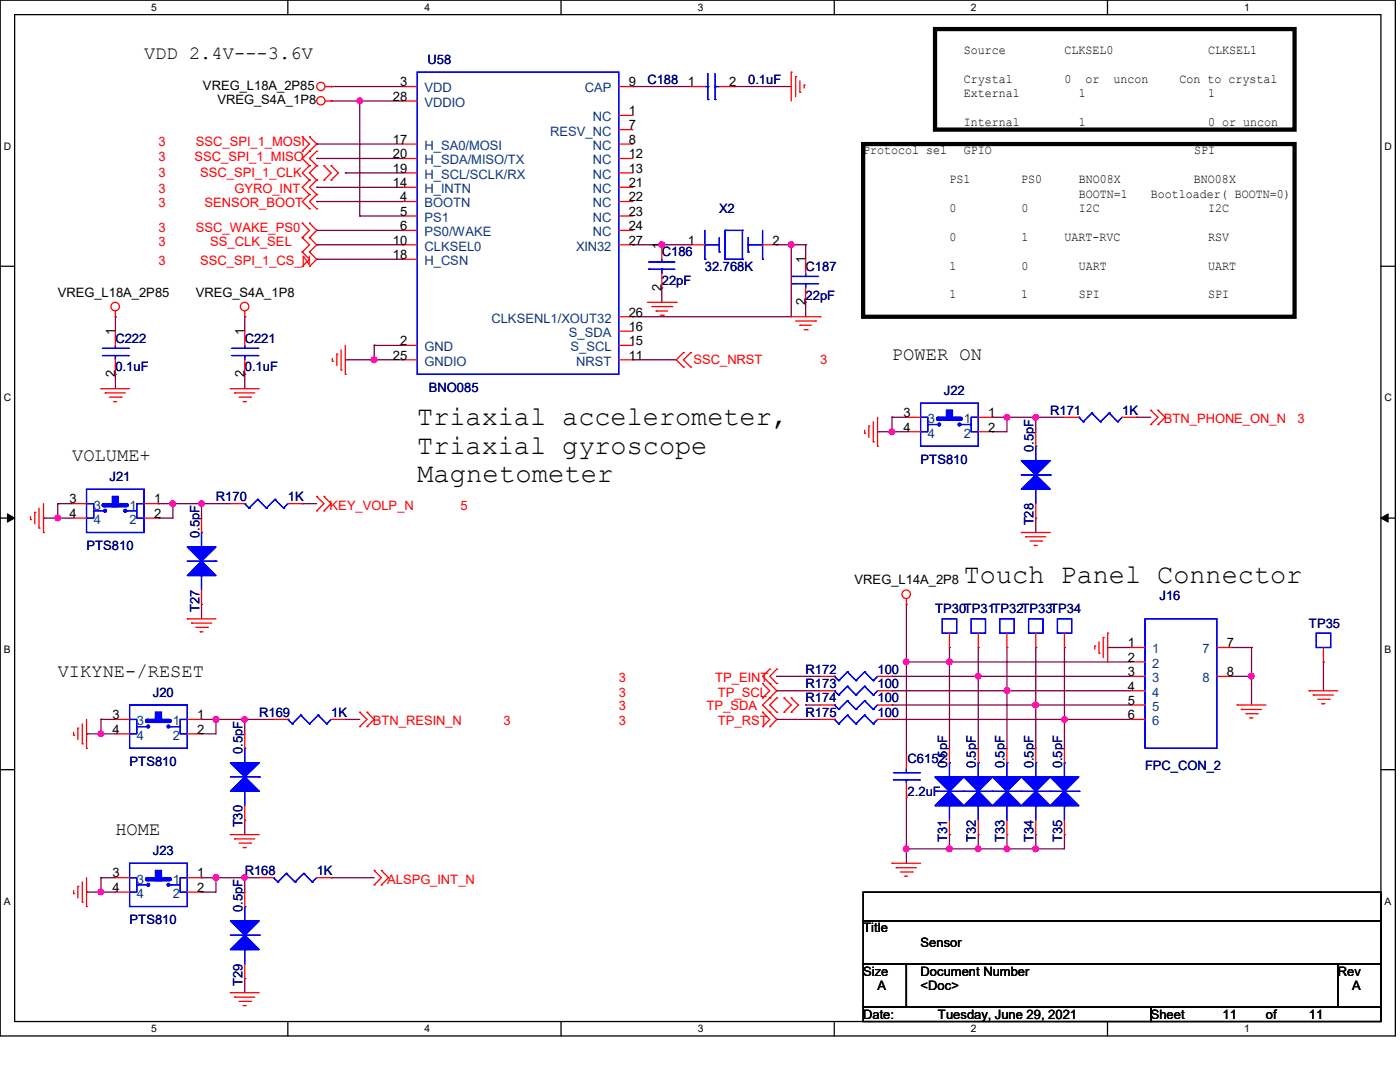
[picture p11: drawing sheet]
<svg xmlns="http://www.w3.org/2000/svg" width="279mm" height="216mm" viewBox="0 0 279 216" stroke-linecap="round" stroke-linejoin="round" font-family="sans-serif">
<defs><g id="words">
<g font-size="5.4">
<text x="83.3" y="84.8">Triaxial accelerometer,</text>
<text x="83.3" y="90.5">Triaxial gyroscope</text>
<text x="83.3" y="96.3">Magnetometer</text>
<text x="192.4" y="116.3">Touch Panel Connector</text>
</g>
<g font-size="3.7">
<text x="28.7" y="11.7">VDD 2.4V---3.6V</text>
<text x="178" y="71.9">POWER ON</text>
<text x="14.4" y="92">VOLUME+</text>
<text x="11.5" y="135.1">VIKYNE-/RESET</text>
<text x="23" y="166.7">HOME</text>
</g>
<g font-size="2.6">
<text x="192.4" y="10.8">Source</text>
<text x="212.4" y="10.8">CLKSEL0</text>
<text x="241.1" y="10.8">CLKSEL1</text>
<text x="40.5" y="17.9">VREG_L18A_2P85</text>
<text x="79.8" y="17.2">3</text>
<text x="125.5" y="17.2">9</text>
<text x="137.2" y="17.2">1</text>
<text x="145.5" y="17.2">2</text>
<text x="192.4" y="16.5">Crystal</text>
<text x="212.4" y="16.5">0</text>
<text x="216.6" y="16.5">or</text>
<text x="222.2" y="16.5">uncon</text>
<text x="235.4" y="16.5">Con to crystal</text>
<text x="43.4" y="20.7">VREG_S4A_1P8</text>
<text x="78.4" y="20.1">28</text>
<text x="125.5" y="23">1</text>
<text x="192.4" y="19.3">External</text>
<text x="215.3" y="19.3">1</text>
<text x="241.1" y="19.3">1</text>
<text x="78.4" y="28.7">17</text>
<text x="125.5" y="25.8">7</text>
<text x="125.5" y="28.7">8</text>
<text x="192.4" y="25.1">Internal</text>
<text x="215.3" y="25.1">1</text>
<text x="241.1" y="25.1">0 or uncon</text>
<text x="78.4" y="31.6">20</text>
<text x="78.4" y="34.5">19</text>
<text x="125.5" y="31.6">12</text>
<text x="125.5" y="34.5">13</text>
<text x="172.3" y="30.8">Protocol sel</text>
<text x="192.4" y="30.8">GPIO</text>
<text x="238.3" y="30.8">SPI</text>
<text x="78.4" y="37.3">14</text>
<text x="79.8" y="40.2">4</text>
<text x="125.5" y="37.3">21</text>
<text x="125.5" y="40.2">22</text>
<text x="189.5" y="36.6">PS1</text>
<text x="203.8" y="36.6">PS0</text>
<text x="215.3" y="39.5">BOOTN=1</text>
<text x="215.3" y="36.6">BNO08X</text>
<text x="229.7" y="39.5">Bootloader( BOOTN=0)</text>
<text x="238.3" y="36.6">BNO08X</text>
<text x="79.8" y="43.1">5</text>
<text x="79.8" y="45.9">6</text>
<text x="125.5" y="43.1">23</text>
<text x="125.5" y="45.9">24</text>
<text x="189.5" y="42.3">0</text>
<text x="203.8" y="42.3">0</text>
<text x="215.3" y="42.3">I2C</text>
<text x="241.1" y="42.3">I2C</text>
<text x="78.4" y="48.8">10</text>
<text x="78.4" y="51.7">18</text>
<text x="125.5" y="48.8">27</text>
<text x="132" y="49.7" transform="rotate(-90 132 49.7)">1</text>
<text x="137.2" y="48.8">1</text>
<text x="154.2" y="48.8">2</text>
<text x="160.7" y="52.6" transform="rotate(-90 160.7 52.6)">1</text>
<text x="189.5" y="48">0</text>
<text x="189.5" y="53.8">1</text>
<text x="203.8" y="48">1</text>
<text x="203.8" y="53.8">0</text>
<text x="212.4" y="48">UART-RVC</text>
<text x="215.3" y="53.8">UART</text>
<text x="241.1" y="53.8">UART</text>
<text x="241.1" y="48">RSV</text>
<text x="11.5" y="59.2">VREG_L18A_2P85</text>
<text x="39.1" y="59.2">VREG_S4A_1P8</text>
<text x="132" y="58" transform="rotate(-90 132 58)">2</text>
<text x="189.5" y="59.5">1</text>
<text x="203.8" y="59.5">1</text>
<text x="215.3" y="59.5">SPI</text>
<text x="241.1" y="59.5">SPI</text>
<text x="125.5" y="63.2">26</text>
<text x="160.7" y="60.9" transform="rotate(-90 160.7 60.9)">2</text>
<text x="23" y="66.9" transform="rotate(-90 23 66.9)">1</text>
<text x="48.8" y="66.9" transform="rotate(-90 48.8 66.9)">1</text>
<text x="78.4" y="71.8">25</text>
<text x="79.8" y="68.9">2</text>
<text x="125.5" y="66">16</text>
<text x="125.5" y="68.9">15</text>
<text x="125.5" y="71.8">11</text>
<text x="23" y="75.2" transform="rotate(-90 23 75.2)">2</text>
<text x="48.8" y="75.2" transform="rotate(-90 48.8 75.2)">2</text>
<text x="180.3" y="83.2">3</text>
<text x="197.2" y="83.2">1</text>
<text x="180.3" y="86.1">4</text>
<text x="197.2" y="86.1">2</text>
<text x="13.8" y="100.5">3</text>
<text x="30.7" y="100.5">1</text>
<text x="13.8" y="103.3">4</text>
<text x="30.7" y="103.3">2</text>
<text x="170.6" y="116.6">VREG_L14A_2P8</text>
<text x="225.1" y="129.2">1</text>
<text x="244.9" y="129.2">7</text>
<text x="225.1" y="132">2</text>
<text x="225.1" y="134.9">3</text>
<text x="225.1" y="137.8">4</text>
<text x="244.9" y="134.9">8</text>
<text x="22.4" y="143.5">3</text>
<text x="39.4" y="143.5">1</text>
<text x="225.1" y="140.6">5</text>
<text x="225.1" y="143.5">6</text>
<text x="22.4" y="146.4">4</text>
<text x="39.4" y="146.4">2</text>
<text x="22.4" y="175.1">3</text>
<text x="22.4" y="178">4</text>
<text x="39.4" y="175.1">1</text>
<text x="39.4" y="178">2</text>
<text x="172.3" y="186.1">Title</text>
<text x="183.7" y="188.9">Sensor</text>
<text x="172.3" y="194.7">Size</text>
<text x="175.1" y="197.6">A</text>
<text x="183.7" y="194.7">Document Number</text>
<text x="183.7" y="197.6">&lt;Doc&gt;</text>
<text x="267" y="194.7">Rev</text>
<text x="269.8" y="197.6">A</text>
<text x="172.3" y="203.3">Date:</text>
<text x="187.2" y="203.3">Tuesday, June 29, 2021</text>
<text x="229.7" y="203.3">Sheet</text>
<text x="244" y="203.3">11</text>
<text x="252.6" y="203.3">of</text>
<text x="261.2" y="203.3">11</text>
</g>
<g font-size="2.6" fill="#000080">
<text x="85.3" y="12.7">U58</text>
<text x="129.2" y="16.7">C188</text>
<text x="149.3" y="16.7">0.1uF</text>
<text x="143.6" y="42.5">X2</text>
<text x="132.1" y="51.2">C186</text>
<text x="132.1" y="56.9">22pF</text>
<text x="140.7" y="54.1">32.768K</text>
<text x="160.8" y="54.1">C187</text>
<text x="160.8" y="59.8">22pF</text>
<text x="23" y="68.4">C222</text>
<text x="48.9" y="68.4">C221</text>
<text x="23" y="74.1">0.1uF</text>
<text x="48.9" y="74.1">0.1uF</text>
<text x="85.6" y="78.1">BNO085</text>
<text x="188.3" y="78.7">J22</text>
<text x="209.6" y="82.8">R171</text>
<text x="223.9" y="82.8">1K</text>
<text x="21.8" y="95.9">J21</text>
<text x="183.7" y="92.5">PTS810</text>
<text x="206.2" y="90.2" transform="rotate(-90 206.2 90.2)">0.5pF</text>
<text x="43.1" y="99.9">R170</text>
<text x="57.4" y="99.9">1K</text>
<text x="39.8" y="107.4" transform="rotate(-90 39.8 107.4)">0.5pF</text>
<text x="206.2" y="104.8" transform="rotate(-90 206.2 104.8)">T28</text>
<text x="17.3" y="109.7">PTS810</text>
<text x="231.4" y="119.8">J16</text>
<text x="39.8" y="122" transform="rotate(-90 39.8 122)">T27</text>
<text x="186.6" y="122.3">TP30TP31TP32TP33TP34</text>
<text x="261.2" y="125.2">TP35</text>
<text x="160.8" y="134.4">R172</text>
<text x="160.8" y="137.3">R173</text>
<text x="175.1" y="134.4">100</text>
<text x="175.1" y="137.3">100</text>
<text x="30.5" y="139">J20</text>
<text x="51.7" y="143">R169</text>
<text x="66.1" y="143">1K</text>
<text x="160.8" y="143">R175</text>
<text x="160.8" y="140.2">R174</text>
<text x="175.1" y="143">100</text>
<text x="175.1" y="140.2">100</text>
<text x="25.9" y="152.8">PTS810</text>
<text x="48.4" y="150.4" transform="rotate(-90 48.4 150.4)">0.5pF</text>
<text x="181.1" y="152.2">C6152</text>
<text x="189" y="153.3" transform="rotate(-90 189 153.3)">0.5pF</text>
<text x="194.8" y="153.3" transform="rotate(-90 194.8 153.3)">0.5pF</text>
<text x="200.5" y="153.3" transform="rotate(-90 200.5 153.3)">0.5pF</text>
<text x="206.2" y="153.3" transform="rotate(-90 206.2 153.3)">0.5pF</text>
<text x="212" y="153.3" transform="rotate(-90 212 153.3)">0.5pF</text>
<text x="228.5" y="153.6">FPC_CON_2</text>
<text x="181.1" y="158.8">2.2uF</text>
<text x="48.4" y="165.1" transform="rotate(-90 48.4 165.1)">T30</text>
<text x="189" y="168" transform="rotate(-90 189 168)">T31</text>
<text x="194.8" y="168" transform="rotate(-90 194.8 168)">T32</text>
<text x="200.5" y="168" transform="rotate(-90 200.5 168)">T33</text>
<text x="206.2" y="168" transform="rotate(-90 206.2 168)">T34</text>
<text x="212" y="168" transform="rotate(-90 212 168)">T35</text>
<text x="30.5" y="170.6">J23</text>
<text x="48.9" y="174.6">R168</text>
<text x="63.2" y="174.6">1K</text>
<text x="25.9" y="184.4">PTS810</text>
<text x="48.4" y="182" transform="rotate(-90 48.4 182)">0.5pF</text>
<text x="48.4" y="196.7" transform="rotate(-90 48.4 196.7)">T29</text>
</g>
<g font-size="2.6" fill="#004080">
<text x="84.7" y="18.5">VDD</text>
<text x="84.7" y="21.3">VDDIO</text>
<text x="116.7" y="18.5">CAP</text>
<text x="84.7" y="29.9">H_SA0/MOSI</text>
<text x="109.8" y="27.1">RESV_NC</text>
<text x="118.3" y="24.2">NC</text>
<text x="118.3" y="29.9">NC</text>
<text x="84.7" y="32.8">H_SDA/MISO/TX</text>
<text x="84.7" y="35.7">H_SCL/SCLK/RX</text>
<text x="118.3" y="32.8">NC</text>
<text x="118.3" y="35.7">NC</text>
<text x="84.7" y="38.6">H_INTN</text>
<text x="84.7" y="41.4">BOOTN</text>
<text x="118.3" y="38.6">NC</text>
<text x="118.3" y="41.4">NC</text>
<text x="84.7" y="44.3">PS1</text>
<text x="84.7" y="47.2">PS0/WAKE</text>
<text x="118.3" y="44.3">NC</text>
<text x="118.3" y="47.2">NC</text>
<text x="84.7" y="50">CLKSEL0</text>
<text x="84.7" y="52.9">H_CSN</text>
<text x="115" y="50">XIN32</text>
<text x="98.1" y="64.4">CLKSENL1/XOUT32</text>
<text x="84.7" y="70.1">GND</text>
<text x="113.5" y="67.3">S_SDA</text>
<text x="113.8" y="70.1">S_SCL</text>
<text x="84.7" y="73">GNDIO</text>
<text x="115" y="73">NRST</text>
<text x="185.2" y="84.5">3</text>
<text x="185.2" y="87.3">4</text>
<text x="192.4" y="84.5">1</text>
<text x="192.4" y="87.3">2</text>
<text x="18.7" y="101.7">3</text>
<text x="25.9" y="101.7">1</text>
<text x="18.7" y="104.6">4</text>
<text x="25.9" y="104.6">2</text>
<text x="230" y="130.4">1</text>
<text x="240" y="130.4">7</text>
<text x="230" y="133.3">2</text>
<text x="230" y="136.1">3</text>
<text x="240" y="136.1">8</text>
<text x="230" y="139">4</text>
<text x="230" y="141.9">5</text>
<text x="27.3" y="144.7">3</text>
<text x="27.3" y="147.6">4</text>
<text x="34.5" y="144.7">1</text>
<text x="34.5" y="147.6">2</text>
<text x="230" y="144.7">6</text>
<text x="27.3" y="176.3">3</text>
<text x="27.3" y="179.2">4</text>
<text x="34.5" y="176.3">1</text>
<text x="34.5" y="179.2">2</text>
</g>
<g font-size="2.6" fill="#f00">
<text x="31.6" y="29.1">3</text>
<text x="39.1" y="29.1">SSC_SPI_1_MOSI</text>
<text x="31.6" y="35.4">3</text>
<text x="31.6" y="32.2">3</text>
<text x="38.8" y="32.2">SSC_SPI_1_MISO</text>
<text x="40" y="35.4">SSC_SPI_1_CLK</text>
<text x="31.6" y="38.5">3</text>
<text x="31.6" y="41.4">3</text>
<text x="40.8" y="41.4">SENSOR_BOOT</text>
<text x="46.8" y="38.5">GYRO_INT</text>
<text x="31.6" y="46.3">3</text>
<text x="39.1" y="46.3">SSC_WAKE_PS0</text>
<text x="31.6" y="52.9">3</text>
<text x="31.6" y="49.1">3</text>
<text x="40" y="52.9">SSC_SPI_1_CS_N</text>
<text x="42" y="49.1">SS_CLK_SEL</text>
<text x="138.4" y="72.7">SSC_NRST</text>
<text x="163.7" y="72.7">3</text>
<text x="232.2" y="84.5">BTN_PHONE_ON_N</text>
<text x="259" y="84.5">3</text>
<text x="65.8" y="101.7">KEY_VOLP_N</text>
<text x="91.9" y="101.7">5</text>
<text x="123.5" y="136.1">3</text>
<text x="142.7" y="136.1">TP_EINT</text>
<text x="123.5" y="139">3</text>
<text x="123.5" y="141.6">3</text>
<text x="141" y="141.6">TP_SDA</text>
<text x="143.3" y="139">TP_SCL</text>
<text x="74.4" y="144.7">BTN_RESIN_N</text>
<text x="100.5" y="144.7">3</text>
<text x="123.5" y="144.7">3</text>
<text x="143.3" y="144.7">TP_RST</text>
<text x="77.3" y="176.3">ALSPG_INT_N</text>
</g>
<g font-size="2.1">
<text x="30.2" y="2.2">5</text>
<text x="84.7" y="2.2">4</text>
<text x="139.2" y="2.2">3</text>
<text x="193.8" y="2.2">2</text>
<text x="248.3" y="2.2">1</text>
<text x=".8" y="29.8">D</text>
<text x="276.3" y="29.8">D</text>
<text x=".8" y="80.1">C</text>
<text x="276.3" y="80.1">C</text>
<text x=".8" y="130.3">B</text>
<text x="276.3" y="130.3">B</text>
<text x=".8" y="180.5">A</text>
<text x="276.3" y="180.5">A</text>
<text x="30.2" y="206">5</text>
<text x="84.7" y="206">4</text>
<text x="139.2" y="206">3</text>
<text x="193.8" y="206">2</text>
<text x="248.3" y="206">1</text>
</g>
</g></defs>
<path d="M0 0h278.5v206.7h-278.5zM2.9 2.9h272.7v200.9h-272.7z" fill="none" stroke="#000" stroke-width=".25"/>
<g fill="#fff">
<path d="M30.2 .3h1.1v2.3h-1.1z"/>
<path d="M30.2 204.1h1.1v2.3h-1.1z"/>
</g>
<path d="M57.4 0v2.9M57.4 203.8v2.9" fill="none" stroke="#000" stroke-width=".25"/>
<g fill="#fff">
<path d="M84.7 .3h1.1v2.3h-1.1z"/>
<path d="M84.7 204.1h1.1v2.3h-1.1z"/>
</g>
<path d="M112 0v2.9M112 203.8v2.9" fill="none" stroke="#000" stroke-width=".25"/>
<g fill="#fff">
<path d="M139.2 .3h1.1v2.3h-1.1z"/>
<path d="M139.2 204.1h1.1v2.3h-1.1z"/>
</g>
<path d="M166.5 0v2.9M166.5 203.8v2.9" fill="none" stroke="#000" stroke-width=".25"/>
<g fill="#fff">
<path d="M193.8 .3h1.1v2.3h-1.1z"/>
<path d="M193.8 204.1h1.1v2.3h-1.1z"/>
</g>
<path d="M221 0v2.9M221 203.8v2.9" fill="none" stroke="#000" stroke-width=".25"/>
<g fill="#fff">
<path d="M248.3 .3h1.1v2.3h-1.1z"/>
<path d="M248.3 204.1h1.1v2.3h-1.1z"/>
<path d="M.8 28h1.4v2.3h-1.4z"/>
<path d="M276.3 28h1.4v2.3h-1.4z"/>
<path d="M.8 78.2h1.4v2.3h-1.4z"/>
<path d="M276.3 78.2h1.4v2.3h-1.4z"/>
</g>
<path d="M0 53.1h2.9M275.6 53.1h2.9" fill="none" stroke="#000" stroke-width=".25"/>
<g fill="#fff">
<path d="M.8 128.5h1.3v2.2h-1.3z"/>
<path d="M276.3 128.5h1.3v2.2h-1.3z"/>
</g>
<path d="M0 103.4h2.9M275.6 103.4h2.9" fill="none" stroke="#000" stroke-width=".25"/>
<path d="M1.5 102.5l1.4 .9-1.4 .8zM275.6 103.4l1.4-.9v1.7z" fill="#000" stroke="#000" stroke-width=".2"/>
<g fill="#fff">
<path d="M.8 178.7h1.3v2.2h-1.3z"/>
<path d="M276.3 178.7h1.3v2.2h-1.3z"/>
</g>
<path d="M0 153.6h2.9M275.6 153.6h2.9M172.3 178h103.3v5.7h-103.3zM172.3 183.7h103.3v8.7h-103.3zM172.3 192.4h8.6v8.6h-8.6zM180.9 192.4h86.1v8.6h-86.1zM267 192.4h8.6v8.6h-8.6zM172.3 201h57.4v2.8h-57.4zM229.7 201h45.9v2.8h-45.9z" fill="none" stroke="#000" stroke-width=".25"/>
<g fill="none" stroke="#800040" stroke-width=".25">
<path d="M66.1 17.3h.1M66.1 17.3h14.3M126.3 17.3h.1M126.3 17.3h11.5M146.4 17.3h.1M146.4 17.3h11.5M63.2 37.4h.1M63.2 28.7h.1M63.2 31.6h.1M63.2 37.4h17.2M63.2 28.7h17.2M63.2 31.6h17.2"/>
<path d="M66.1 20.2h.1M66.1 20.2h14.3M68.9 34.5h.1M68.9 34.5h11.5M71.8 20.2h.1M71.8 20.2v22.9M63.2 40.2h.1M63.2 51.7h.1M63.2 48.9h.1M63.2 46h.1M63.2 48.9h17.2M63.2 40.2h17.2"/>
<path d="M63.2 51.7h17.2M63.2 46h17.2M71.8 43.1h.1M71.8 43.1h8.6M126.3 48.9h.1M126.3 48.9h11.5M132.1 48.9h.1M132.1 57.4h.1M132.1 57.4v2.9M155 48.9h.1M155 48.9h5.8M157.9 48.9h.1"/>
<path d="M157.9 48.9v14.3h-31.6M160.8 48.9h.1M160.8 48.9v2.8M23 74.7h.1M23 63.2h.1M23 63.2v2.9M23 74.7v2.9M48.9 63.2h.1M48.9 74.7h.1M48.9 63.2v2.9M48.9 74.7v2.9M68.9 71.8h.1"/>
<path d="M68.9 71.8h11.5M74.7 71.8h.1M74.7 68.9h.1M74.7 68.9h5.7M74.7 68.9v2.9M126.3 71.8h.1M126.3 63.2h.1M126.3 71.8h8.7M160.8 60.3h.1M160.8 60.3v2.9M175.1 86.1h.1M175.1 86.1h5.8"/>
<path d="M178 86.1h.1M178 83.3h.1M178 83.3v2.8M178 83.3h2.9M198.1 86.1h.1M198.1 83.3h.1M198.1 83.3h14.3M201 83.3h.1M201 83.3v2.8h-2.9M206.7 83.3h.1M206.7 83.3v2.8M226.8 83.3h.1"/>
<path d="M226.8 83.3h2.9M8.7 103.4h.1M8.7 103.4h5.7M11.5 103.4h.1M11.5 100.5h.1M11.5 100.5v2.9M11.5 100.5h2.9M31.6 103.4h.1M31.6 100.5h.1M31.6 100.5h14.4M34.5 100.5h.1M34.5 100.5v2.9h-2.9"/>
<path d="M40.2 100.5h.1M40.2 100.5v2.9M60.3 100.5h.1M60.3 100.5h2.9M206.7 103.4h.1M206.7 103.4v2.9M40.2 120.6h.1M40.2 120.6v2.9M155 135h.1M155 137.8h.1M155 137.8h8.7M155 135h8.7"/>
<path d="M178 135h.1M178 137.8h.1M178 137.8h47.6M178 135h47.6M180.9 132.1h.1M180.9 120.6h.1M180.9 120.6v29.9M180.9 132.1h44.7M189.5 132.1h.1M189.5 129.2h.1M189.5 129.2v20.1M195.2 135h.1"/>
<path d="M195.2 129.2h.1M195.2 129.2v20.1M201 137.8h.1M201 129.2h.1M201 129.2v20.1M206.7 129.2h.1M206.7 129.2v20.1M212.4 129.2h.1M212.4 129.2v20.1M221.1 129.2h.1M221.1 129.2h4.5M245.7 129.2h.1"/>
<path d="M245.7 135h.1M245.7 129.2h4.1M245.7 135h4.1M249.8 129.2h.1M249.8 135h.1M249.8 129.2v11.5M264.1 132.1h.1M264.1 132.1v5.7M17.3 146.4h.1M17.3 146.4h5.7M20.2 146.4h.1M20.2 143.6h.1"/>
<path d="M20.2 143.6v2.8M20.2 143.6h2.8M40.2 146.4h.1M40.2 143.6h.1M40.2 143.6h14.4M43.1 143.6h.1M43.1 143.6v2.8h-2.9M48.9 143.6h.1M48.9 143.6v2.8M68.9 143.6h.1M68.9 143.6h2.9M155 143.6h.1"/>
<path d="M155 143.6h8.7M160.8 140.7h.1M160.8 140.7h2.9M178 140.7h.1M178 143.6h.1M178 143.6h47.6M178 140.7h47.6M180.9 159h.1M180.9 159v13.3M206.7 140.7h.1M212.4 143.6h.1M17.3 178h.1"/>
<path d="M17.3 178h5.7M20.2 178h.1M20.2 175.1h.1M20.2 175.1v2.9M20.2 175.1h2.8M40.2 178h.1M40.2 175.1h.1M40.2 175.1h11.5M43.1 175.1h.1M43.1 175.1v2.9h-2.9M48.9 175.1h.1M48.9 163.7h.1"/>
<path d="M48.9 163.7v2.8M48.9 175.1v2.9M66.1 175.1h.1M66.1 175.1h8.6M180.9 169.4h.1M189.5 166.5h.1M189.5 169.4h.1M189.5 166.5v2.9M195.2 166.5h.1M195.2 169.4h.1M195.2 166.5v2.9M201 166.5h.1"/>
<path d="M201 169.4h.1M201 166.5v2.9M206.7 166.5h.1M206.7 169.4h.1M206.7 166.5v2.9M212.4 166.5h.1M212.4 166.5v2.9h-31.5M48.9 195.2h.1M48.9 195.2v2.9"/>
</g>
<g fill="#f0f" stroke="#f0f" stroke-width=".25">
<circle cx="132.1" cy="48.8" r=".56"/>
<circle cx="74.7" cy="71.8" r=".56"/>
<circle cx="157.9" cy="48.8" r=".55"/>
<circle cx="71.8" cy="20.1" r=".55"/>
<circle cx="20.1" cy="146.4" r=".55"/>
<circle cx="43.1" cy="143.6" r=".55"/>
<circle cx="11.5" cy="103.4" r=".55"/>
<circle cx="34.5" cy="100.5" r=".55"/>
<circle cx="178" cy="86.1" r=".55"/>
<circle cx="201" cy="83.3" r=".55"/>
<circle cx="20.1" cy="178" r=".55"/>
<circle cx="43.1" cy="175.1" r=".55"/>
<circle cx="48.8" cy="175.1" r=".55"/>
<circle cx="206.7" cy="83.3" r=".55"/>
<circle cx="40.2" cy="100.5" r=".55"/>
<circle cx="48.8" cy="143.6" r=".55"/>
<circle cx="201" cy="137.8" r=".55"/>
<circle cx="189.5" cy="132.1" r=".56"/>
<circle cx="195.2" cy="134.9" r=".55"/>
<circle cx="206.7" cy="140.7" r=".55"/>
<circle cx="212.4" cy="143.6" r=".55"/>
<circle cx="180.8" cy="132.1" r=".55"/>
<circle cx="249.7" cy="134.9" r=".55"/>
<circle cx="180.8" cy="169.4" r=".55"/>
<circle cx="206.7" cy="169.4" r=".55"/>
<circle cx="195.2" cy="169.4" r=".55"/>
<circle cx="189.5" cy="169.4" r=".56"/>
<circle cx="201" cy="169.4" r=".55"/>
</g>
<g fill="none" stroke="#f00" stroke-width=".25">
<path d="M64.9 17.3h1.2M66.1 17.3h.1M80.4 17.3h2.9M123.5 17.3h2.8M157.9 14.4h.1M157.9 14.4v5.8M158.8 15.3h.1M158.8 15.3v4M159.6 18.4h.1M159.6 16.1v2.3M160.5 17h.1M160.5 17v.6"/>
<path d="M60.3 30.2h.1M60.3 27.3h.1M60.3 27.3l1.5 1.4-1.5 1.5M61.8 33.1h.1M61.8 35.9h.1M61.8 27.3h.1M61.8 30.2h.1M61.8 38.8h.1M61.8 33.1l-1.5 1.4 1.5 1.4M61.8 27.3l1.4 1.4-2.9 2.9 1.5 1.5M61.8 35.9l-1.5 1.5 1.5 1.4M61.8 38.8l-1.5 1.4 1.5 1.5"/>
<path d="M63.2 35.9h.1M63.2 33.1h.1M63.2 30.2h.1M63.2 38.8h.1M63.2 33.1l-1.4 1.4 1.4 1.4M63.2 30.2l-1.4 1.4 1.4 1.5M63.2 35.9l-1.4 1.5 1.4 1.4M63.2 38.8l-1.4 1.4 1.4 1.5M64.6 35.9h.1M64.6 33.1h.1M64.6 33.1l1.5 1.4-1.5 1.4M64.9 20.2h1.2"/>
<path d="M66.1 20.2h.1M66.1 35.9h.1M66.1 33.1h.1M66.1 33.1l1.4 1.4-1.4 1.4M80.4 20.2h2.9M80.4 28.7h2.9M80.4 31.6h2.9M80.4 34.5h2.9M80.4 37.4h2.9M123.5 28.7h2.8M123.5 31.6h2.8M123.5 34.5h2.8"/>
<path d="M123.5 37.4h2.8M123.5 23h2.8M123.5 25.9h2.8M60.3 53.2h.1M60.3 50.3h.1M60.3 47.4h.1M60.3 44.5h.1M60.3 50.3l1.5 1.4-1.5 1.5M60.3 44.5l1.5 1.5-1.5 1.4M60.3 47.4l1.5 1.5-1.5 1.4M61.8 50.3h.1M61.8 53.2h.1"/>
<path d="M61.8 41.7h.1M61.8 44.5h.1M61.8 47.4h.1M61.8 50.3l1.4 1.4-1.4 1.5M61.8 44.5l1.4 1.5-1.4 1.4M61.8 47.4l1.4 1.5-1.4 1.4M63.2 41.7h.1M80.4 40.2h2.9M80.4 43.1h2.9M80.4 46h2.9M80.4 48.9h2.9M80.4 51.7h2.9"/>
<path d="M123.5 40.2h2.8M123.5 43.1h2.8M123.5 46h2.8M123.5 48.9h2.8M20.2 77.6h.1M20.2 77.6h5.7M21 78.4h.1M21 78.4h4M21.8 79.2h2.4M23 63.2h.1M23 62.1v1.1M23 66.1v2.8"/>
<path d="M23 71.8v2.9M24.2 79.2h.1M46 77.6h.1M46 77.6h5.7M46.8 78.4h.1M46.8 78.4h4M47.7 79.2h2.3M48.9 63.2h.1M48.9 62.1v1.1M50 79.2h.1M66.3 72.1h.1M66.3 71.5v.6"/>
<path d="M67.2 70.7h.1M67.2 70.7v2.2M68.1 73.8h.1M68.1 69.8v4M68.9 74.7h.1M68.9 68.9v5.8M80.4 68.9h2.9M80.4 71.8h2.9M123.5 63.2h2.8M123.5 68.9h2.8M123.5 71.8h2.8M123.5 66.1h2.8"/>
<path d="M129.2 60.3h5.8M130.1 61.2h4M130.9 62.1h.1M130.9 62.1h2.3M131.8 62.9h.6M132.4 62.9h.1M134.1 61.2h.1M135 60.3h.1M136.4 70.4h.1M136.4 73.2h.1M136.4 70.4l-1.4 1.4 1.4 1.4M137.8 73.2h.1"/>
<path d="M137.8 70.4h.1M137.8 70.4l-1.4 1.4 1.4 1.4M157.9 63.2h5.8M158.8 64.1h4M159.6 64.9h.1M159.6 64.9h2.3M160.5 65.8h.6M161.1 65.8h.1M162.8 64.1h.1M163.7 63.2h.1M22.7 80.1h.1M22.7 80.1h.6"/>
<path d="M48.6 80.1h.1M48.6 80.1h.5M63.2 99.1h.1M63.2 99.1l1.4 1.4-1.4 1.4M64.6 99.1h.1M64.6 99.1l1.5 1.4-1.5 1.4M172.6 86.4h.1M172.6 85.9v.5M173.4 85h.1M173.4 85v2.3M174.3 88.2h.1M174.3 84.2v4"/>
<path d="M175.1 89h.1M175.1 83.3v5.7M229.7 81.9h.1M229.7 84.7h.1M229.7 81.9l1.4 1.4-1.4 1.4M231.1 81.9h.1M231.1 84.7h.1M231.1 81.9l1.4 1.4-1.4 1.4M6.1 103.7h.1M6.1 103.1v.6M6.9 102.2h.1M6.9 102.2v2.3"/>
<path d="M7.8 105.4h.1M7.8 101.4v4M8.7 106.3h.1M8.7 100.5v5.8M63.2 101.9h.1M64.6 101.9h.1M180.9 119.5v1.1M203.8 106.3h.1M203.8 106.3h5.8M204.7 107.1h.1M204.7 107.1h4M205.6 107.9h2.3"/>
<path d="M206.4 108.8h.1M206.4 108.8h.6M207.9 107.9h.1M37.4 123.5h.1M37.4 123.5h5.7M38.2 124.3h.1M38.2 124.3h4M39.1 125.2h2.3M40 126.1h.1M40 126.1h.5M41.4 125.2h.1M152.2 139.3h.1"/>
<path d="M152.2 136.4h.1M152.2 136.4l1.4 1.4-1.4 1.5M153.6 136.4h.1M153.6 139.3h.1M153.6 133.5h.1M153.6 136.4l1.4 1.4-1.4 1.5M153.6 133.5l-1.4 1.5 1.4 1.4M153.6 139.3l-1.4 1.4 1.4 1.4M155 133.5h.1M155 136.4h.1M155 139.3h.1M155 133.5l-1.4 1.5 1.4 1.4"/>
<path d="M155 139.3l-1.4 1.4 1.4 1.4M156.5 139.3h.1M156.5 139.3l1.4 1.4-1.4 1.4M157.9 139.3h.1M157.9 139.3l1.4 1.4-1.4 1.4M163.7 135h2.8M175.1 135h2.9M180.9 120.6h.1M206.7 126.3v2.9M218.5 128.9h.1M218.5 128.9v.6M219.3 130.3h.1"/>
<path d="M219.3 128.1v2.2M220.2 127.2h.1M220.2 127.2v4M221.1 126.3h.1M221.1 126.3v5.8M261.2 137.8h.1M261.2 137.8h5.8M262.1 138.7h.1M262.1 138.7h4M263 139.5h2.3M265.3 139.5h.1M14.7 146.7h.1"/>
<path d="M14.7 146.1v.6M15.5 145.3h.1M15.5 145.3v2.3M16.4 148.4h.1M16.4 144.4v4M17.3 149.3h.1M17.3 143.6v5.7M54.6 143.6h2.8M66.1 143.6h2.8M71.8 142.1h.1M71.8 145h.1M71.8 142.1l1.4 1.5-1.4 1.4"/>
<path d="M73.2 142.1h.1M73.2 145h.1M73.2 142.1l1.5 1.5-1.5 1.4M152.2 145h.1M152.2 142.1h.1M152.2 142.1l1.4 1.5-1.4 1.4M153.6 142.1h.1M153.6 145h.1M153.6 142.1l1.4 1.5-1.4 1.4M155 142.1h.1M156.5 142.1h.1M157.9 142.1h.1"/>
<path d="M195.2 149.3v2.9M201 149.3v2.9M246.9 140.7h.1M246.9 140.7h5.7M247.7 141.6h.1M247.7 141.6h4.1M248.6 142.4h2.3M249.5 143.3h.1M249.5 143.3h.6M250.9 142.4h.1M263.8 140.4h.1M263.8 140.4h.6"/>
<path d="M14.7 178.3h.1M14.7 177.7v.6M15.5 176.9h.1M15.5 176.9v2.3M16.4 176v4M17.3 175.1v5.8M46 166.5h.1M46 166.5h5.7M46.8 167.4h.1M46.8 167.4h4M47.7 168.2h2.3M48.6 169.1h.1"/>
<path d="M48.6 169.1h.5M50 168.2h.1M74.7 173.7h.1M74.7 176.6h.1M74.7 173.7l1.4 1.4-1.4 1.5M76.1 173.7h.1M76.1 176.6h.1M76.1 173.7l1.5 1.4-1.5 1.5M178 172.3h.1M178 172.3h5.7M178.9 173.1h.1M178.9 173.1h4"/>
<path d="M179.7 174h2.3M180.6 174.8h.1M180.6 174.8h.5M182 174h.1M195.2 163.7v2.8M201 163.7v2.8M16.4 180h.1M17.3 180.9h.1M46 198.1h.1M46 198.1h5.7M46.8 199h.1M46.8 199h4"/>
<path d="M47.7 199.8h2.3M50 199.8h.1M48.6 200.7h.1M48.6 200.7h.5"/>
<circle cx="64" cy="17.3" r=".83"/>
<circle cx="64" cy="20.1" r=".83"/>
<circle cx="23" cy="61.2" r=".85"/>
<circle cx="48.8" cy="61.2" r=".85"/>
<circle cx="180.8" cy="118.6" r=".85"/>
</g>
<path d="M186.6 5.8h71.8v20.1h-71.8zM172.3 28.7h86.1v34.5h-86.1z" fill="none" stroke="#000" stroke-width=".85"/>
<g fill="none" stroke="#00f" stroke-width=".25">
<path d="M83.3 14.4h40.2v60.3h-40.2zM20.4 71h5.2M20.4 69.5h5.2M23 69.5h.1M23 71h.1M23 68.9v.6M23 71v.8M25.6 71h.1M25.6 69.5h.1M17.3 97.6h11.4v8.7h-11.4zM25.3 101.9h.1M25.3 101.9h2"/>
<path d="M166.5 135h.1M166.5 135l.9 .8M167.4 135.8h.1M169.1 134.1h.1M169.1 134.1l1.7 1.7M169.1 134.1l-1.7 1.7M170.8 135.8h.1M172.6 134.1h.1M172.6 134.1l1.7 1.7M172.6 134.1l-1.8 1.7M174.3 135.8h.1M175.1 135l-.8 .8"/>
<path d="M205.3 123.5h2.9v2.8h-2.9zM57.4 143.6h.1M57.4 143.6l.9 .8M58.3 144.4h.1M60 142.7h.1M60 142.7l1.8 1.7M60 142.7l-1.7 1.7M61.8 144.4h.1M63.5 142.7h.1M63.5 142.7l1.7 1.7M63.5 142.7l-1.7 1.7M65.2 144.4h.1"/>
<path d="M66.1 143.6l-.9 .8M192.4 157.9h11.4M195.2 152.2h.1M195.2 152.2v2.8M198.1 157.9h.1M201 152.2h.1M201 152.2v2.8M203.8 157.9h.1M195.2 160.8h.1M195.2 160.8v2.9M201 160.8h.1M201 160.8v2.9"/>
</g>
<g fill="#00f" stroke="#00f" stroke-width=".25">
<path d="M195.2 157.9l2.9 2.9h-5.7z"/>
<path d="M192.4 155h5.7l-2.9 2.9z"/>
<path d="M201 157.9l2.8 2.9h-5.7z"/>
<path d="M198.1 155h5.7l-2.8 2.9z"/>
</g>
<path d="M20.7 100.8h4.6" fill="none" stroke="#00f" stroke-width=".85"/>
<circle cx="20.7" cy="100.8" r=".42" fill="#00f"/>
<path d="M17.3 97.6h11.4v8.7h-11.4zM17.3 100.5h1.4v2.9h-1.4M18.7 101.9h.1M18.7 101.9h2M25.3 101.9h.1M25.3 101.9h2M28.7 100.5h-1.4v2.9h1.4" fill="none" stroke="#00f" stroke-width=".25"/>
<g fill="#00f" stroke="#00f" stroke-width=".25">
<path d="M22.4 99.1h1.2v2h-1.2z" fill-rule="evenodd"/>
<circle cx="25" cy="101.9" r=".28"/>
<circle cx="21" cy="101.9" r=".28"/>
</g>
<path d="M20.7 100.8h4.6" fill="none" stroke="#00f" stroke-width=".85"/>
<circle cx="20.7" cy="100.8" r=".42" fill="#00f"/>
<g fill="none" stroke="#00f" stroke-width=".25">
<path d="M17.3 100.5h1.4v2.9h-1.4M18.7 101.9h.1M18.7 101.9h2M28.7 100.5h-1.4v2.9h1.4M37.4 112h5.7M40.2 114.9h.1M40.2 106.3h.1M40.2 106.3v2.8M40.2 114.9v2.8M43.1 112h.1M188 123.5h2.9v2.8h-2.9zM262.7 126.3h2.9v2.9h-2.9z"/>
<path d="M25.9 140.7h11.5v8.6h-11.5zM33.9 145h.1M33.9 145h2M46 155h5.7M48.9 157.9h.1M48.9 149.3h.1M48.9 149.3v2.9M48.9 157.9v2.9M51.7 155h.1M203.8 157.9h11.5M206.7 152.2h.1M206.7 152.2v2.8"/>
<path d="M209.6 157.9h.1M212.4 152.2h.1M212.4 152.2v2.8M215.3 157.9h.1M206.7 160.8h.1M206.7 160.8v2.9M212.4 160.8h.1M212.4 160.8v2.9"/>
</g>
<g fill="#00f" stroke="#00f" stroke-width=".25">
<path d="M40.2 112l2.9 2.9h-5.7z"/>
<path d="M37.4 109.1h5.7l-2.9 2.9z"/>
<path d="M206.7 157.9l2.9 2.9h-5.8z"/>
<path d="M203.8 155h5.8l-2.9 2.9z"/>
<path d="M212.4 157.9l2.9 2.9h-5.7z"/>
<path d="M209.6 155h5.7l-2.9 2.9z"/>
<path d="M48.9 155l2.8 2.9h-5.7z"/>
<path d="M46 152.2h5.7l-2.8 2.8z"/>
<path d="M22.4 99.1h1.2v2h-1.2z" fill-rule="evenodd"/>
<circle cx="25" cy="101.9" r=".28"/>
<circle cx="21" cy="101.9" r=".28"/>
</g>
<g fill="none" stroke="#f00" stroke-width=".25">
<path d="M14.4 100.5h2.9M14.4 103.4h2.9M28.7 100.5h2.9M28.7 103.4h2.9M40.2 103.4v2.9M40.2 117.7v2.9M189.5 126.3v2.9M264.1 129.2v2.9M48.9 146.4v2.9M206.7 149.3v2.9M212.4 149.3v2.9M48.9 160.8v2.9"/>
<path d="M206.7 163.7v2.8M212.4 163.7v2.8"/>
</g>
<path d="M29.3 143.8h4.6" fill="none" stroke="#00f" stroke-width=".85"/>
<circle cx="29.3" cy="143.8" r=".42" fill="#00f"/>
<path d="M25.9 140.7h11.5v8.6h-11.5zM25.9 143.6h1.4v2.8h-1.4M27.3 145h.1M27.3 145h2M33.9 145h.1M33.9 145h2M37.4 143.6h-1.5v2.8h1.5" fill="none" stroke="#00f" stroke-width=".25"/>
<g fill="#00f" stroke="#00f" stroke-width=".25">
<path d="M31 142.1h1.2v2h-1.2z" fill-rule="evenodd"/>
<circle cx="33.6" cy="145" r=".27"/>
<circle cx="29.6" cy="145" r=".27"/>
</g>
<path d="M29.3 143.8h4.6" fill="none" stroke="#00f" stroke-width=".85"/>
<circle cx="29.3" cy="143.8" r=".42" fill="#00f"/>
<g fill="none" stroke="#00f" stroke-width=".25">
<path d="M140.7 17.3h.6M141.3 17.3h.1M141.3 19.9h.1M141.3 14.7v5.2M142.7 19.9h.1M142.7 17.3h.1M142.7 17.3h.9M142.7 14.7v5.2M129.5 53.7h.1M129.5 52.3h.1M129.5 53.7h5.2M129.5 52.3h5.2"/>
<path d="M132.1 52.3h.1M132.1 53.7h.1M132.1 51.7v.6M132.1 53.7v.9M158.2 56.6h.1M158.2 55.2h.1M158.2 56.6h5.2M158.2 55.2h5.2M160.8 55.2h.1M160.8 56.6h.1M160.8 54.6v.6M160.8 56.6v.8"/>
<path d="M203.8 94.8h5.8M206.7 97.6h.1M206.7 89h.1M206.7 89v2.9M206.7 97.6v2.9M209.6 94.8h.1M215.3 83.3h.1M215.3 83.3l.9 .9M216.2 84.2h.1M217.9 82.4h.1M217.9 82.4l1.7 1.8M217.9 82.4l-1.7 1.8"/>
<path d="M219.6 84.2h.1M221.4 82.4h.1M221.4 82.4l1.7 1.8M221.4 82.4l-1.8 1.8M223.1 84.2h.1M223.9 83.3l-.8 .9M166.5 137.8h.1M166.5 137.8l.9 .9M167.4 138.7h.1M169.1 136.9h.1M169.1 136.9l1.7 1.8M169.1 136.9l-1.7 1.8"/>
<path d="M170.8 138.7h.1M172.6 136.9h.1M172.6 136.9l1.7 1.8M172.6 136.9l-1.8 1.8M174.3 138.7h.1M175.1 137.8l-.8 .9M199.5 123.5h2.9v2.8h-2.9zM228.5 123.5h14.4v25.8h-14.4zM25.9 143.6h1.4v2.8h-1.4M27.3 145h.1M27.3 145h2M37.4 143.6h-1.5v2.8h1.5"/>
<path d="M166.5 143.6h.1M166.5 143.6l.9 .8M167.4 144.4h.1M169.1 142.7h.1M169.1 142.7l1.7 1.7M169.1 142.7l-1.7 1.7M170.8 144.4h.1M172.6 142.7h.1M172.6 142.7l1.7 1.7M172.6 142.7l-1.8 1.7M174.3 144.4h.1M175.1 143.6l-.8 .8"/>
<path d="M25.9 172.3h11.5v8.6h-11.5zM33.9 176.6h.1M33.9 176.6h2M54.6 175.1h.1M54.6 175.1l.9 .9M55.5 176h.1M57.1 174.3h.1M57.1 174.3l1.8 1.7M57.1 174.3l-1.6 1.7M58.9 176h.1M60.6 174.3h.1M60.6 174.3l1.7 1.7"/>
<path d="M60.6 174.3l-1.7 1.7M62.3 176h.1M63.2 175.1l-.9 .9"/>
</g>
<g fill="#00f" stroke="#00f" stroke-width=".25">
<path d="M203.8 97.6l2.9-2.8 2.9 2.8z"/>
<path d="M203.8 91.9h5.8l-2.9 2.9z"/>
<path d="M31 142.1h1.2v2h-1.2z" fill-rule="evenodd"/>
<circle cx="33.6" cy="145" r=".27"/>
<circle cx="29.6" cy="145" r=".27"/>
</g>
<g fill="none" stroke="#f00" stroke-width=".25">
<path d="M137.8 17.3h2.9M143.6 17.3h2.8M132.1 48.9v2.8M132.1 54.6v2.8M160.8 51.7v2.9M160.8 57.4v2.9M206.7 86.1v2.9M212.4 83.3h2.9M223.9 83.3h2.9M206.7 100.5v2.9M163.7 137.8h2.8M175.1 137.8h2.9"/>
<path d="M201 126.3v2.9M225.6 129.2h2.9M225.6 132.1h2.9M225.6 135h2.9M225.6 137.8h2.9M242.9 129.2h2.8M242.9 135h2.8M23 143.6h2.9M23 146.4h2.9M37.4 143.6h2.8M37.4 146.4h2.8M163.7 143.6h2.8"/>
<path d="M175.1 143.6h2.9M225.6 143.6h2.9M225.6 140.7h2.9M51.7 175.1h2.9M63.2 175.1h2.9"/>
</g>
<path d="M29.3 175.4h4.6" fill="none" stroke="#00f" stroke-width=".85"/>
<circle cx="29.3" cy="175.4" r=".42" fill="#00f"/>
<path d="M25.9 172.3h11.5v8.6h-11.5zM25.9 175.1h1.4v2.9h-1.4M27.3 176.6h.1M27.3 176.6h2M33.9 176.6h.1M33.9 176.6h2M37.4 175.1h-1.5v2.9h1.5" fill="none" stroke="#00f" stroke-width=".25"/>
<g fill="#00f" stroke="#00f" stroke-width=".25">
<path d="M31 173.7h1.2v2h-1.2z" fill-rule="evenodd"/>
<circle cx="33.6" cy="176.6" r=".27"/>
<circle cx="29.6" cy="176.6" r=".27"/>
</g>
<path d="M29.3 175.4h4.6" fill="none" stroke="#00f" stroke-width=".85"/>
<circle cx="29.3" cy="175.4" r=".42" fill="#00f"/>
<g fill="none" stroke="#00f" stroke-width=".25">
<path d="M140.7 48.9h.1M140.7 51.7h.1M140.7 48.9h2.9M140.7 46v5.7M143.6 50.3h.1M143.6 47.4v2.9M144.7 46h.1M144.7 51.7h.1M144.7 51.7h3.5M144.7 46h3.5M144.7 46v5.7M148.2 51.7h.1"/>
<path d="M148.2 46h.1M148.2 46v5.7M149.3 50.3h.1M149.3 48.9h.1M149.3 47.4v2.9M149.3 48.9h2.9M152.2 51.7h.1M152.2 46v5.7M46.3 71h5.1M46.3 69.5h5.1M48.9 69.5h.1M48.9 71h.1"/>
<path d="M48.9 68.9v.6M48.9 71v.8M51.4 71h.1M51.4 69.5h.1M51.4 99.7h.1M51.4 99.7l1.8 1.7M51.4 99.7l-1.7 1.7M54.9 99.7h.1M54.9 99.7l1.7 1.7M54.9 99.7l-1.7 1.7M183.7 80.4h11.5v8.6h-11.5zM191.8 84.7h.1"/>
<path d="M191.8 84.7h2M48.9 100.5h.1M48.9 100.5l.8 .9M49.7 101.4h.1M53.2 101.4h.1M56.6 101.4h.1M57.4 100.5l-.8 .9M211 123.5h2.9v2.8h-2.9zM25.9 175.1h1.4v2.9h-1.4M27.3 176.6h.1M27.3 176.6h2M37.4 175.1h-1.5v2.9h1.5"/>
<path d="M46 186.6h5.7M48.9 189.5h.1M48.9 180.9h.1M48.9 180.9v2.8M48.9 189.5v2.9M51.7 186.6h.1"/>
</g>
<g fill="#00f" stroke="#00f" stroke-width=".25">
<path d="M46 189.5l2.9-2.9 2.8 2.9z"/>
<path d="M46 183.7h5.7l-2.8 2.9z"/>
<path d="M31 173.7h1.2v2h-1.2z" fill-rule="evenodd"/>
<circle cx="33.6" cy="176.6" r=".27"/>
<circle cx="29.6" cy="176.6" r=".27"/>
</g>
<g fill="none" stroke="#f00" stroke-width=".25">
<path d="M137.8 48.9h2.9M152.2 48.9h2.8M48.9 66.1v2.8M48.9 71.8v2.9M46 100.5h2.9M57.4 100.5h2.9M212.4 126.3v2.9M23 175.1h2.9M23 178h2.9M37.4 175.1h2.8M37.4 178h2.8M48.9 178v2.9"/>
<path d="M48.9 192.4v2.8"/>
</g>
<path d="M187.2 83.6h4.6" fill="none" stroke="#00f" stroke-width=".85"/>
<circle cx="187.2" cy="83.6" r=".42" fill="#00f"/>
<path d="M183.7 80.4h11.5v8.6h-11.5zM183.7 83.3h1.5v2.8h-1.5M185.2 84.7h.1M185.2 84.7h2M191.8 84.7h.1M191.8 84.7h2M195.2 83.3h-1.4v2.8h1.4" fill="none" stroke="#00f" stroke-width=".25"/>
<g fill="#00f" stroke="#00f" stroke-width=".25">
<path d="M188.9 81.9h1.2v2h-1.2z" fill-rule="evenodd"/>
<circle cx="191.5" cy="84.7" r=".27"/>
<circle cx="187.4" cy="84.7" r=".27"/>
</g>
<path d="M187.2 83.6h4.6" fill="none" stroke="#00f" stroke-width=".85"/>
<circle cx="187.2" cy="83.6" r=".42" fill="#00f"/>
<g fill="none" stroke="#00f" stroke-width=".25">
<path d="M183.7 83.3h1.5v2.8h-1.5M185.2 84.7h.1M185.2 84.7h2M195.2 83.3h-1.4v2.8h1.4M169.1 139.8h.1M169.1 139.8l1.7 1.8M169.1 139.8l-1.7 1.8M172.6 139.8h.1M172.6 139.8l1.7 1.8M172.6 139.8l-1.8 1.8M193.8 123.5h2.9v2.8h-2.9zM166.5 140.7h.1"/>
<path d="M166.5 140.7l.9 .9M167.4 141.6h.1M170.8 141.6h.1M174.3 141.6h.1M175.1 140.7l-.8 .9M178.3 154.2h5.2M178.3 155.6h5.2M180.9 155.6h.1M180.9 154.2h.1M180.9 153.3v.9M180.9 155.6v.6M183.5 154.2h.1"/>
<path d="M183.5 155.6h.1M186.6 157.9h5.8M189.5 152.2h.1M189.5 152.2v2.8M192.4 157.9h.1M189.5 160.8h.1M189.5 160.8v2.9"/>
</g>
<g fill="#00f" stroke="#00f" stroke-width=".25">
<path d="M189.5 157.9l2.9 2.9h-5.8z"/>
<path d="M186.6 155h5.8l-2.9 2.9z"/>
<path d="M188.9 81.9h1.2v2h-1.2z" fill-rule="evenodd"/>
<circle cx="191.5" cy="84.7" r=".27"/>
<circle cx="187.4" cy="84.7" r=".27"/>
</g>
<path d="M180.9 83.3h2.8M180.9 86.1h2.8M195.2 83.3h2.9M195.2 86.1h2.9M195.2 126.3v2.9M163.7 140.7h2.8M175.1 140.7h2.9M180.9 150.5v2.8M180.9 156.2v2.8M189.5 149.3v2.9M189.5 163.7v2.8" fill="none" stroke="#f00" stroke-width=".25"/>
<g fill="#f0f" stroke="#f0f" stroke-width=".25">
<circle cx="132.1" cy="48.8" r=".56"/>
<circle cx="74.7" cy="71.8" r=".56"/>
<circle cx="157.9" cy="48.8" r=".55"/>
<circle cx="71.8" cy="20.1" r=".55"/>
<circle cx="20.1" cy="146.4" r=".55"/>
<circle cx="43.1" cy="143.6" r=".55"/>
<circle cx="11.5" cy="103.4" r=".55"/>
<circle cx="34.5" cy="100.5" r=".55"/>
<circle cx="178" cy="86.1" r=".55"/>
<circle cx="201" cy="83.3" r=".55"/>
<circle cx="20.1" cy="178" r=".55"/>
<circle cx="43.1" cy="175.1" r=".55"/>
<circle cx="48.8" cy="175.1" r=".55"/>
<circle cx="206.7" cy="83.3" r=".55"/>
<circle cx="40.2" cy="100.5" r=".55"/>
<circle cx="48.8" cy="143.6" r=".55"/>
<circle cx="201" cy="137.8" r=".55"/>
<circle cx="189.5" cy="132.1" r=".56"/>
<circle cx="195.2" cy="134.9" r=".55"/>
<circle cx="206.7" cy="140.7" r=".55"/>
<circle cx="212.4" cy="143.6" r=".55"/>
<circle cx="180.8" cy="132.1" r=".55"/>
<circle cx="249.7" cy="134.9" r=".55"/>
<circle cx="180.8" cy="169.4" r=".55"/>
<circle cx="206.7" cy="169.4" r=".55"/>
<circle cx="195.2" cy="169.4" r=".55"/>
<circle cx="189.5" cy="169.4" r=".56"/>
<circle cx="201" cy="169.4" r=".55"/>
</g>
<use href="#words"/>
</svg>
